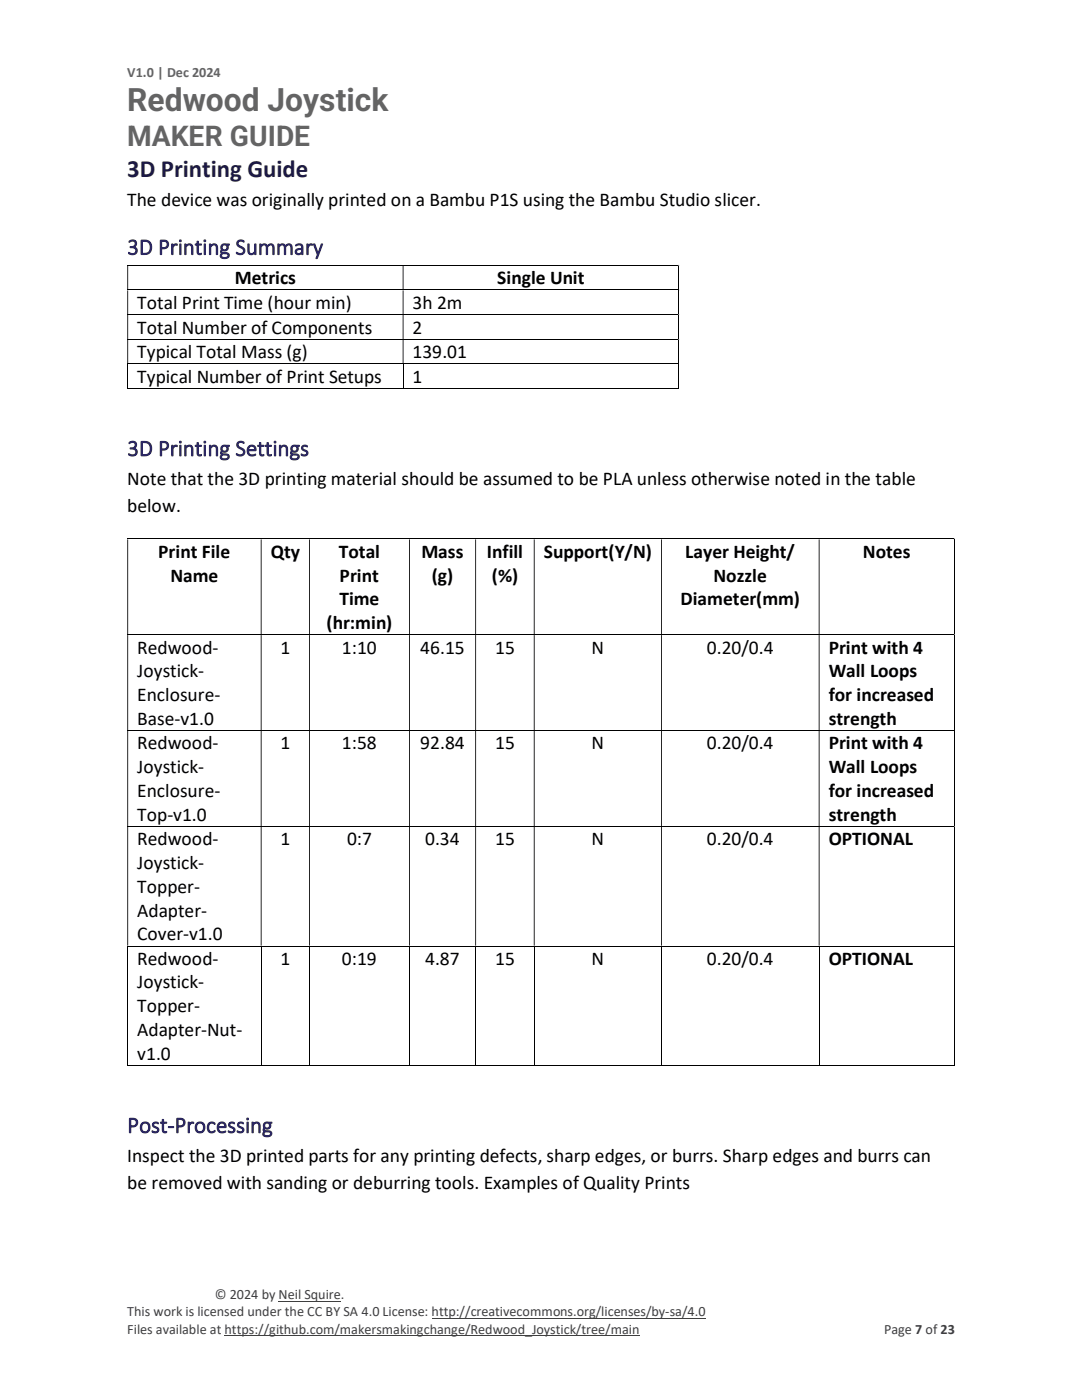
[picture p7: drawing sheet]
<svg xmlns="http://www.w3.org/2000/svg" width="216mm" height="279mm" viewBox="0 0 216 279" stroke-linecap="round" stroke-linejoin="round" font-family="sans-serif">
<defs><g id="words">
<text font-size="6.3" fill="#646464" x="25.4" y="22.2">Redwood Joystick</text>
<text font-size="5.6" fill="#646464" x="25.4" y="29.1">MAKER GUIDE</text>
<text font-size="4.9" fill="#1c1946" x="25.4" y="35.3">3D Printing Guide</text>
<g font-size="4.6" fill="#26225e">
<text x="25.4" y="50.8">3D Printing Summary</text>
<text x="25.4" y="91">3D Printing Settings</text>
<text x="25.4" y="226.1">Post-Processing</text>
</g>
<g font-size="3.9">
<text x="25.4" y="41.1">The device was originally printed on a Bambu P1S using the Bambu Studio slicer.</text>
<text x="46.9" y="56.7">Metrics</text>
<text x="99.2" y="56.7">Single Unit</text>
<text x="27.4" y="61.6">Total Print Time (hour min)</text>
<text x="82.3" y="61.6">3h 2m</text>
<text x="27.4" y="66.6">Total Number of Components</text>
<text x="27.4" y="71.5">Typical Total Mass (g)</text>
<text x="82.3" y="66.6">2</text>
<text x="82.3" y="71.5">139.01</text>
<text x="27.4" y="76.4">Typical Number of Print Setups</text>
<text x="82.3" y="76.4">1</text>
<text x="25.4" y="96.7">Note that the 3D printing material should be assumed to be PLA unless otherwise noted in the table</text>
<text x="25.4" y="102.2">below.</text>
<text x="31.6" y="111.3">Print File</text>
<text x="54" y="111.3">Qty</text>
<text x="67.6" y="111.3">Total</text>
<text x="84.1" y="111.3">Mass</text>
<text x="97.2" y="111.3">Infill</text>
<text x="108.5" y="111.3">Support(Y/N)</text>
<text x="136.7" y="111.3">Layer Height/</text>
<text x="172.2" y="111.3">Notes</text>
<text x="34" y="116.1">Name</text>
<text x="67.8" y="116.1">Print</text>
<text x="86.1" y="116.1">(g)</text>
<text x="98.1" y="116.1">(%)</text>
<text x="142.4" y="116.1">Nozzle</text>
<text x="65.2" y="125.5">(hr:min)</text>
<text x="67.7" y="120.8">Time</text>
<text x="135.8" y="120.8">Diameter(mm)</text>
<text x="27.4" y="130.4">Redwood-</text>
<text x="56" y="130.4">1</text>
<text x="68.2" y="130.4">1:10</text>
<text x="83.9" y="130.4">46.15</text>
<text x="98.8" y="130.4">15</text>
<text x="118" y="130.4">N</text>
<text x="141.1" y="130.4">0.20/0.4</text>
<text x="165.4" y="130.4">Print with 4</text>
<text x="27.4" y="135.2">Joystick-</text>
<text x="165.4" y="135.2">Wall Loops</text>
<text x="27.4" y="139.9">Enclosure-</text>
<text x="165.4" y="139.9">for increased</text>
<text x="27.4" y="144.7">Base-v1.0</text>
<text x="27.4" y="149.6">Redwood-</text>
<text x="56" y="149.6">1</text>
<text x="68.2" y="149.6">1:58</text>
<text x="83.9" y="149.6">92.84</text>
<text x="98.8" y="149.6">15</text>
<text x="118" y="149.6">N</text>
<text x="141.1" y="149.6">0.20/0.4</text>
<text x="165.4" y="144.7">strength</text>
<text x="165.4" y="149.6">Print with 4</text>
<text x="27.4" y="154.3">Joystick-</text>
<text x="165.4" y="154.3">Wall Loops</text>
<text x="27.4" y="159">Enclosure-</text>
<text x="165.4" y="159">for increased</text>
<text x="27.4" y="163.8">Top-v1.0</text>
<text x="165.4" y="163.8">strength</text>
<text x="27.4" y="168.7">Redwood-</text>
<text x="27.4" y="173.4">Joystick-</text>
<text x="56" y="168.7">1</text>
<text x="69.3" y="168.7">0:7</text>
<text x="84.8" y="168.7">0.34</text>
<text x="98.8" y="168.7">15</text>
<text x="118" y="168.7">N</text>
<text x="141.1" y="168.7">0.20/0.4</text>
<text x="165.4" y="168.7">OPTIONAL</text>
<text x="27.4" y="178.2">Topper-</text>
<text x="27.4" y="182.9">Adapter-</text>
<text x="27.4" y="187.7">Cover-v1.0</text>
<text x="27.4" y="192.6">Redwood-</text>
<text x="27.4" y="197.3">Joystick-</text>
<text x="56" y="192.6">1</text>
<text x="68.2" y="192.6">0:19</text>
<text x="84.8" y="192.6">4.87</text>
<text x="98.8" y="192.6">15</text>
<text x="118" y="192.6">N</text>
<text x="141.1" y="192.6">0.20/0.4</text>
<text x="165.4" y="192.6">OPTIONAL</text>
<text x="27.4" y="202">Topper-</text>
<text x="27.4" y="206.8">Adapter-Nut-</text>
<text x="27.4" y="211.5">v1.0</text>
<text x="25.4" y="231.8">Inspect the 3D printed parts for any printing defects, sharp edges, or burrs. Sharp edges and burrs can</text>
<text x="25.4" y="237.3">be removed with sanding or deburring tools. Examples of Quality Prints</text>
</g>
<text font-size="2.8" fill="#646464" x="25.4" y="15.4">V1.0 | Dec 2024</text>
<g font-size="2.8" fill="#404040">
<text x="25.4" y="262.7">This work is licensed under the CC BY SA 4.0 License: http://creativecommons.org/licenses/by-sa/4.0</text>
<text x="42.8" y="259.2">© 2024 by Neil Squire.</text>
<text x="25.4" y="266.1">Files available at https://github.com/makersmakingchange/Redwood_Joystick/tree/main</text>
<text x="176.4" y="266.1">Page 7 of 23</text>
</g>
</g></defs>
<path d="M55.6 259.7h12.4M44.8 266.6h82.9M86.2 263.1h54.6" fill="none" stroke="#404040" stroke-width=".2"/>
<g fill="none" stroke="#000" stroke-width=".2">
<path d="M25.4 53h109.9M25.4 57.9h109.9M135.4 53v4.8M135.4 58v4.7M25.4 62.8h109.9M25.4 67.7h109.9M25.4 72.6h109.9M25.4 77.6h54.9M25.5 72.7v4.9M80.4 72.7v4.9M80.5 77.6h54.8M135.4 62.9v4.7"/>
<path d="M135.4 67.8v4.8M135.4 72.7v4.9M25.4 107.6h164.9M190.4 107.7v18.9M25.4 126.7h164.9M190.4 126.7v19M25.4 145.8h164.9M190.4 145.9v18.9M25.4 164.9h164.9M190.4 165v23.7M25.4 188.8h164.9M25.5 188.9v23.8"/>
<path d="M52.1 188.9v23.8M61.8 188.9v23.8M81.7 188.9v23.8M94.9 188.9v23.8M106.6 188.9v23.8M132 188.9v23.8M163.4 188.9v23.8M190.4 188.9v23.8M25.4 212.6h26.6M52.2 212.6h9.5M61.8 212.6h19.8M81.8 212.6h13"/>
<path d="M95 212.6h11.5M106.7 212.6h25.2M132.1 212.6h31.3M163.5 212.6h26.8"/>
</g>
<g fill="#000">
<path d="M135.3 52.9h.2v.1h-.2zM25.4 53h.2v4.8h-.2zM80.3 53h.2v4.8h-.2z" fill-rule="evenodd"/>
<path d="M135.3 57.8h.2v.2h-.2zM25.4 58h.2v4.7h-.2zM80.3 58h.2v4.7h-.2z" fill-rule="evenodd"/>
<path d="M135.3 62.7h.2v.2h-.2zM25.4 62.9h.2v4.7h-.2zM80.3 62.9h.2v4.7h-.2z" fill-rule="evenodd"/>
<path d="M135.3 67.6h.2v.2h-.2zM25.4 67.8h.2v4.8h-.2zM80.3 67.8h.2v4.8h-.2z" fill-rule="evenodd"/>
<path d="M190.3 107.5h.2v.2h-.2zM25.4 107.7h.2v18.9h-.2zM52 107.7h.2v18.9h-.2zM61.7 107.7h.1v18.9h-.1zM81.6 107.7h.2v18.9h-.2zM94.8 107.7h.2v18.9h-.2zM106.5 107.7h.2v18.9h-.2zM131.9 107.7h.2v18.9h-.2zM163.4 107.7h.1v18.9h-.1z" fill-rule="evenodd"/>
<path d="M190.3 126.6h.2v.1h-.2zM25.4 126.7h.2v19h-.2zM52 126.7h.2v19h-.2zM61.7 126.7h.1v19h-.1zM81.6 126.7h.2v19h-.2zM94.8 126.7h.2v19h-.2zM106.5 126.7h.2v19h-.2zM131.9 126.7h.2v19h-.2zM163.4 126.7h.1v19h-.1z" fill-rule="evenodd"/>
<path d="M190.3 145.7h.2v.2h-.2zM25.4 145.9h.2v18.9h-.2zM52 145.9h.2v18.9h-.2zM61.7 145.9h.1v18.9h-.1zM81.6 145.9h.2v18.9h-.2zM94.8 145.9h.2v18.9h-.2zM106.5 145.9h.2v18.9h-.2zM131.9 145.9h.2v18.9h-.2zM163.4 145.9h.1v18.9h-.1z" fill-rule="evenodd"/>
<path d="M190.3 164.8h.2v.2h-.2zM25.4 165h.2v23.7h-.2zM52 165h.2v23.7h-.2zM61.7 165h.1v23.7h-.1zM81.6 165h.2v23.7h-.2zM94.8 165h.2v23.7h-.2zM106.5 165h.2v23.7h-.2zM131.9 165h.2v23.7h-.2zM163.4 165h.1v23.7h-.1z" fill-rule="evenodd"/>
</g>
<path d="M135.3 72.6h.2v.1h-.2zM135.3 77.5h.2v.1h-.2zM190.3 188.7h.2v.2h-.2zM190.3 212.6h.2v.1h-.2z" fill="#000"/>
<use href="#words"/>
</svg>
